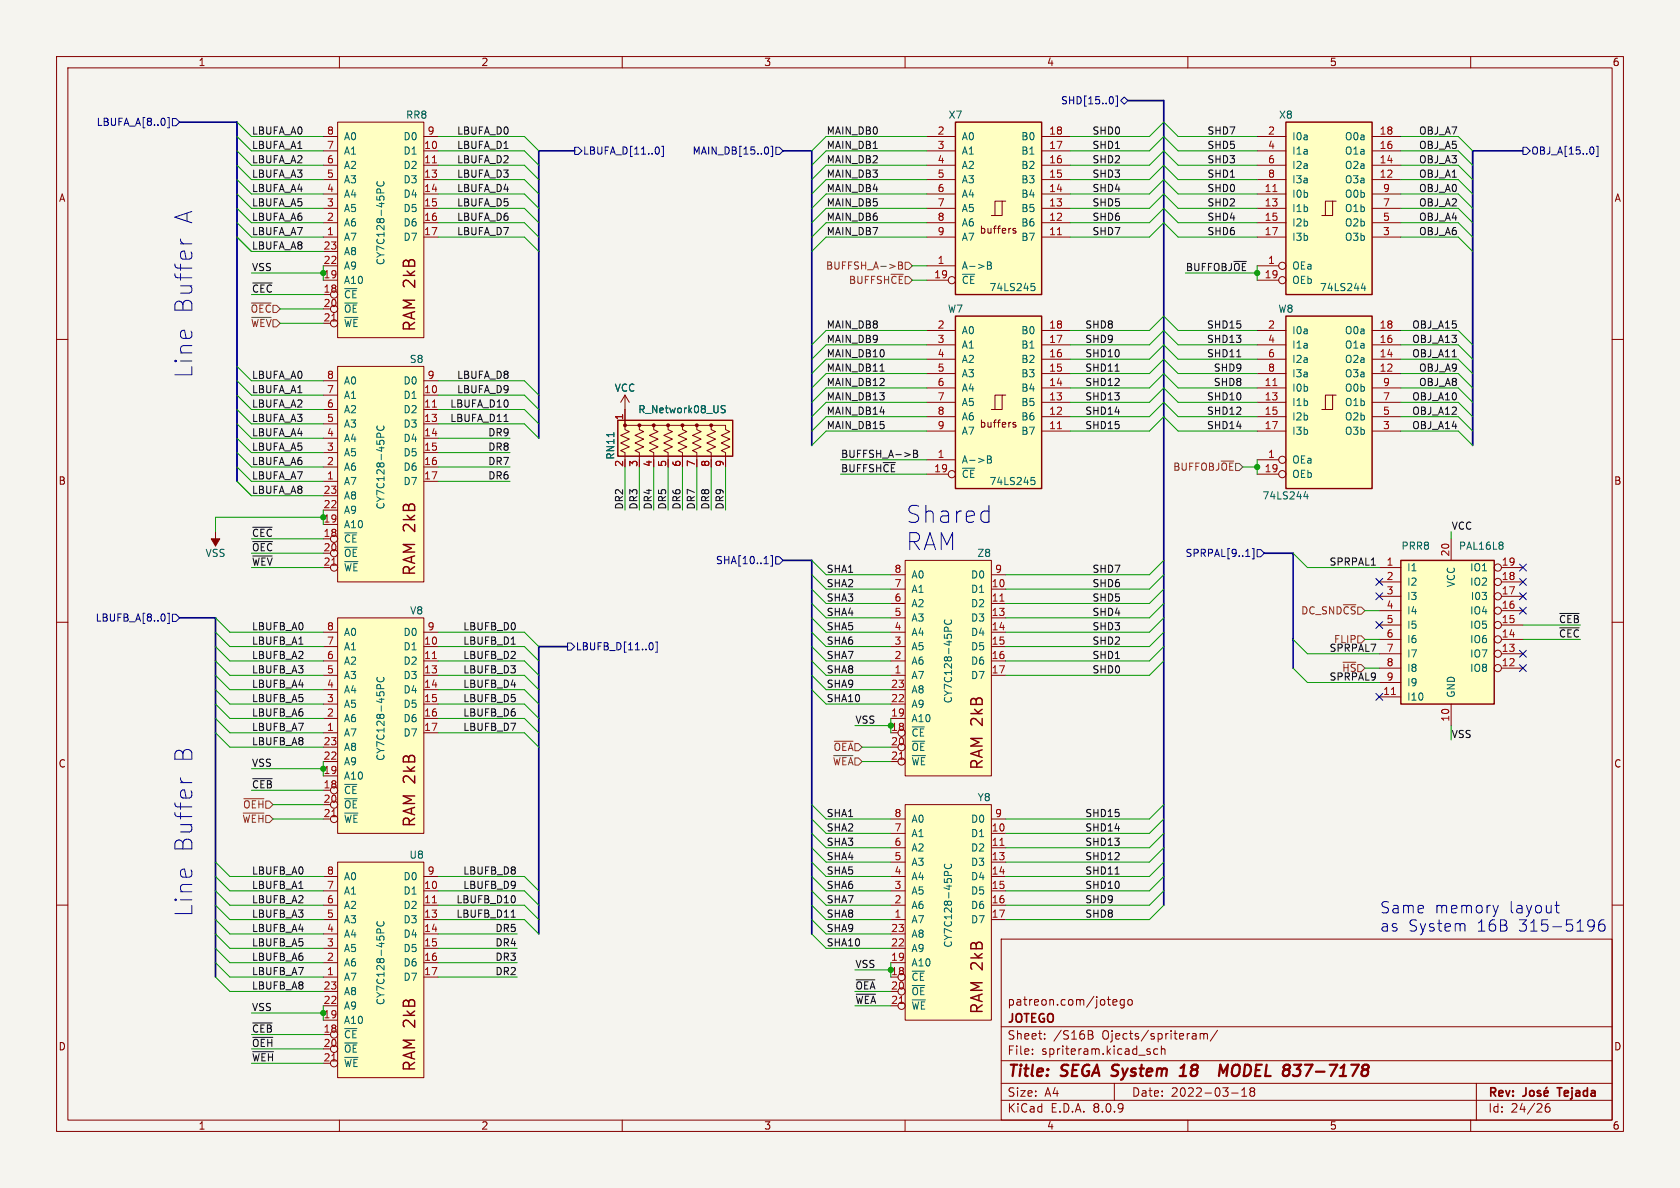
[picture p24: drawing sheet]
<svg xmlns="http://www.w3.org/2000/svg" width="297mm" height="210mm" viewBox="0 0 297 210" stroke-linecap="round" stroke-linejoin="round" font-family="sans-serif">
<defs><g id="words">
<g font-size="4.2" fill="#0000c2">
<text x="34.3" y="40.1" transform="rotate(-90 34.3 40.1)">A</text>
<text x="34.3" y="55.8" transform="rotate(-90 34.3 55.8)">Buffer</text>
<text x="34.3" y="67.1" transform="rotate(-90 34.3 67.1)">Line</text>
<text x="160" y="92.7">Shared</text>
<text x="160" y="97.5">RAM</text>
<text x="34.3" y="135.3" transform="rotate(-90 34.3 135.3)">B</text>
<text x="34.3" y="151" transform="rotate(-90 34.3 151)">Buffer</text>
<text x="34.3" y="162.3" transform="rotate(-90 34.3 162.3)">Line</text>
</g>
<g font-size="2.8" fill="#840000">
<text x="73.8" y="58.8" transform="rotate(-90 73.8 58.8)">RAM 2kB</text>
<text x="73.8" y="102" transform="rotate(-90 73.8 102)">RAM 2kB</text>
<text x="174.1" y="136.3" transform="rotate(-90 174.1 136.3)">RAM 2kB</text>
<text x="73.8" y="146.4" transform="rotate(-90 73.8 146.4)">RAM 2kB</text>
<text x="174.1" y="179.4" transform="rotate(-90 174.1 179.4)">RAM 2kB</text>
<text x="73.8" y="189.6" transform="rotate(-90 73.8 189.6)">RAM 2kB</text>
<text x="178" y="190.9">Title:</text>
<text x="187.7" y="190.9">SEGA System</text>
<text x="210.3" y="190.9">18</text>
<text x="218.8" y="190.9">MODEL</text>
<text x="230.9" y="190.9">837-7178</text>
</g>
<g font-size="2.8" fill="#0000c2">
<text x="243.8" y="161.6">Same</text>
<text x="253.5" y="161.6">memory</text>
<text x="266.7" y="161.6">layout</text>
<text x="243.8" y="164.9">as</text>
<text x="248.8" y="164.9">System</text>
<text x="261" y="164.9">16B</text>
<text x="268.4" y="164.9">315-5196</text>
</g>
<g font-size="2.1" fill="#840000">
<text x="178" y="178">patreon.com/jotego</text>
<text x="178" y="184">Sheet:</text>
<text x="178" y="181.2">JOTEGO</text>
<text x="186.2" y="184">/S16B</text>
<text x="194.9" y="184">Ojects/spriteram/</text>
<text x="178" y="186.7">File:</text>
<text x="184.1" y="186.7">spriteram.kicad_sch</text>
<text x="178" y="196.9">KiCad</text>
<text x="178" y="194.1">Size:</text>
<text x="184.7" y="194.1">A4</text>
<text x="185.7" y="196.9">E.D.A.</text>
<text x="193.3" y="196.9">8.0.9</text>
<text x="200" y="194.1">Date:</text>
<text x="207" y="194.1">2022-03-18</text>
<text x="263" y="194.3">Rev:</text>
<text x="263" y="196.9">Id:</text>
<text x="267.1" y="196.9">24/26</text>
<text x="276.1" y="194.3">Tejada</text>
</g>
<g font-size="1.8" fill="#840000">
<text x="35" y="11.9">1</text>
<text x="85" y="11.9">2</text>
<text x="135" y="11.9">3</text>
<text x="185" y="11.9">4</text>
<text x="235" y="11.9">5</text>
<text x="285" y="11.9">6</text>
<text x="10.3" y="35.9">A</text>
<text x="285.3" y="35.9">A</text>
<text x="173.1" y="41.5">buffers</text>
<text x="173.1" y="75.8">buffers</text>
<text x="10.3" y="85.9">B</text>
<text x="285.3" y="85.9">B</text>
<text x="10.3" y="135.9">C</text>
<text x="285.3" y="135.9">C</text>
<text x="10.3" y="185.9">D</text>
<text x="285.3" y="185.9">D</text>
<text x="35" y="199.9">1</text>
<text x="85" y="199.9">2</text>
<text x="135" y="199.9">3</text>
<text x="185" y="199.9">4</text>
<text x="235" y="199.9">5</text>
<text x="285" y="199.9">6</text>
</g>
<g font-size="1.8" fill="#000084">
<text x="17" y="22.5">LBUFA_A[8..0]</text>
<text x="187.5" y="18.6">SHD[15..0]</text>
<text x="103" y="27.5">LBUFA_D[11..0]</text>
<text x="122.3" y="27.5">MAIN_DB[15..0]</text>
<text x="270.6" y="27.5">OBJ_A[15..0]</text>
<text x="126.5" y="99.9">SHA[10..1]</text>
<text x="209.5" y="98.7">SPRPAL[9..1]</text>
<text x="16.8" y="110.1">LBUFB_A[8..0]</text>
<text x="101.7" y="115.2">LBUFB_D[11..0]</text>
</g>
<g font-size="1.8" fill="#0f0f0f">
<text x="44.4" y="23.9">LBUFA_A0</text>
<text x="80.7" y="23.9">LBUFA_D0</text>
<text x="146" y="23.9">MAIN_DB0</text>
<text x="193" y="23.9">SHD0</text>
<text x="213.4" y="23.9">SHD7</text>
<text x="250.8" y="23.9">OBJ_A7</text>
<text x="44.4" y="28.9">LBUFA_A2</text>
<text x="44.4" y="26.4">LBUFA_A1</text>
<text x="80.7" y="26.4">LBUFA_D1</text>
<text x="80.7" y="28.9">LBUFA_D2</text>
<text x="146" y="28.9">MAIN_DB2</text>
<text x="146" y="26.4">MAIN_DB1</text>
<text x="193" y="26.4">SHD1</text>
<text x="193" y="28.9">SHD2</text>
<text x="213.4" y="26.4">SHD5</text>
<text x="213.4" y="28.9">SHD3</text>
<text x="250.8" y="28.9">OBJ_A3</text>
<text x="250.8" y="26.4">OBJ_A5</text>
<text x="44.4" y="31.5">LBUFA_A3</text>
<text x="44.4" y="34">LBUFA_A4</text>
<text x="80.7" y="31.5">LBUFA_D3</text>
<text x="80.7" y="34">LBUFA_D4</text>
<text x="146" y="31.5">MAIN_DB3</text>
<text x="146" y="34">MAIN_DB4</text>
<text x="193" y="31.5">SHD3</text>
<text x="193" y="34">SHD4</text>
<text x="213.4" y="31.5">SHD1</text>
<text x="213.4" y="34">SHD0</text>
<text x="250.8" y="31.5">OBJ_A1</text>
<text x="250.8" y="34">OBJ_A0</text>
<text x="44.4" y="39.1">LBUFA_A6</text>
<text x="44.4" y="36.6">LBUFA_A5</text>
<text x="44.4" y="41.6">LBUFA_A7</text>
<text x="80.7" y="39.1">LBUFA_D6</text>
<text x="80.7" y="41.6">LBUFA_D7</text>
<text x="80.7" y="36.6">LBUFA_D5</text>
<text x="146" y="36.6">MAIN_DB5</text>
<text x="146" y="39.1">MAIN_DB6</text>
<text x="146" y="41.6">MAIN_DB7</text>
<text x="193" y="41.6">SHD7</text>
<text x="193" y="36.6">SHD5</text>
<text x="193" y="39.1">SHD6</text>
<text x="213.4" y="36.6">SHD2</text>
<text x="213.4" y="39.1">SHD4</text>
<text x="213.4" y="41.6">SHD6</text>
<text x="250.8" y="41.6">OBJ_A6</text>
<text x="250.8" y="39.1">OBJ_A4</text>
<text x="250.8" y="36.6">OBJ_A2</text>
<text x="44.4" y="48">VSS</text>
<text x="44.4" y="44.2">LBUFA_A8</text>
<text x="44.4" y="51.8">~{CEC}</text>
<text x="146" y="58.2">MAIN_DB8</text>
<text x="191.8" y="58.2">SHD8</text>
<text x="213.3" y="58.2">SHD15</text>
<text x="249.6" y="58.2">OBJ_A15</text>
<text x="146" y="60.7">MAIN_DB9</text>
<text x="146" y="63.2">MAIN_DB10</text>
<text x="146" y="65.8">MAIN_DB11</text>
<text x="191.8" y="60.7">SHD9</text>
<text x="191.8" y="63.2">SHD10</text>
<text x="191.8" y="65.8">SHD11</text>
<text x="213.3" y="60.7">SHD13</text>
<text x="213.3" y="63.2">SHD11</text>
<text x="214.5" y="65.8">SHD9</text>
<text x="249.6" y="60.7">OBJ_A13</text>
<text x="249.6" y="63.2">OBJ_A11</text>
<text x="250.8" y="65.8">OBJ_A9</text>
<text x="44.4" y="69.6">LBUFA_A1</text>
<text x="44.4" y="67">LBUFA_A0</text>
<text x="80.7" y="67">LBUFA_D8</text>
<text x="80.7" y="69.6">LBUFA_D9</text>
<text x="146" y="70.9">MAIN_DB13</text>
<text x="146" y="68.3">MAIN_DB12</text>
<text x="191.8" y="70.9">SHD13</text>
<text x="191.8" y="68.3">SHD12</text>
<text x="213.3" y="70.9">SHD10</text>
<text x="214.5" y="68.3">SHD8</text>
<text x="249.6" y="70.9">OBJ_A10</text>
<text x="250.8" y="68.3">OBJ_A8</text>
<text x="44.4" y="77.2">LBUFA_A4</text>
<text x="44.4" y="74.7">LBUFA_A3</text>
<text x="44.4" y="72.1">LBUFA_A2</text>
<text x="79.5" y="72.1">LBUFA_D10</text>
<text x="79.5" y="74.7">LBUFA_D11</text>
<text x="86.2" y="77.2">DR9</text>
<text x="146" y="75.9">MAIN_DB15</text>
<text x="146" y="73.4">MAIN_DB14</text>
<text x="191.8" y="75.9">SHD15</text>
<text x="191.8" y="73.4">SHD14</text>
<text x="213.3" y="75.9">SHD14</text>
<text x="213.3" y="73.4">SHD12</text>
<text x="249.6" y="75.9">OBJ_A14</text>
<text x="249.6" y="73.4">OBJ_A12</text>
<text x="44.4" y="82.3">LBUFA_A6</text>
<text x="44.4" y="79.7">LBUFA_A5</text>
<text x="86.2" y="82.3">DR7</text>
<text x="86.2" y="79.7">DR8</text>
<text x="148.6" y="81">BUFFSH_A-&gt;B</text>
<text x="148.6" y="83.6">BUFFSH~{CE}</text>
<text x="44.4" y="84.8">LBUFA_A7</text>
<text x="44.4" y="87.4">LBUFA_A8</text>
<text x="86.2" y="84.8">DR6</text>
<text x="44.4" y="95">~{CEC}</text>
<text x="110.2" y="90.2" transform="rotate(-90 110.2 90.2)">DR2</text>
<text x="112.8" y="90.2" transform="rotate(-90 112.8 90.2)">DR3</text>
<text x="115.3" y="90.2" transform="rotate(-90 115.3 90.2)">DR4</text>
<text x="117.8" y="90.2" transform="rotate(-90 117.8 90.2)">DR5</text>
<text x="120.4" y="90.2" transform="rotate(-90 120.4 90.2)">DR6</text>
<text x="122.9" y="90.2" transform="rotate(-90 122.9 90.2)">DR7</text>
<text x="125.5" y="90.2" transform="rotate(-90 125.5 90.2)">DR8</text>
<text x="128" y="90.2" transform="rotate(-90 128 90.2)">DR9</text>
<text x="256.5" y="93.7">VCC</text>
<text x="44.4" y="97.5">~{OEC}</text>
<text x="44.4" y="100.1">~{WEV}</text>
<text x="146" y="101.3">SHA1</text>
<text x="193" y="101.3">SHD7</text>
<text x="234.9" y="100.1">SPRPAL1</text>
<text x="146" y="103.9">SHA2</text>
<text x="146" y="106.4">SHA3</text>
<text x="193" y="106.4">SHD5</text>
<text x="193" y="103.9">SHD6</text>
<text x="44.4" y="111.5">LBUFB_A0</text>
<text x="81.8" y="111.5">LBUFB_D0</text>
<text x="146" y="109">SHA4</text>
<text x="146" y="111.5">SHA5</text>
<text x="193" y="111.5">SHD3</text>
<text x="193" y="109">SHD4</text>
<text x="235.7" y="113.9">FLIP</text>
<text x="275.5" y="110.2">~{CEB}</text>
<text x="275.5" y="112.8">~{CEC}</text>
<text x="44.4" y="116.6">LBUFB_A2</text>
<text x="44.4" y="119.1">LBUFB_A3</text>
<text x="44.4" y="114">LBUFB_A1</text>
<text x="81.8" y="114">LBUFB_D1</text>
<text x="81.8" y="119.1">LBUFB_D3</text>
<text x="81.8" y="116.6">LBUFB_D2</text>
<text x="146" y="116.6">SHA7</text>
<text x="146" y="119.1">SHA8</text>
<text x="146" y="114">SHA6</text>
<text x="193" y="114">SHD2</text>
<text x="193" y="119.1">SHD0</text>
<text x="193" y="116.6">SHD1</text>
<text x="234.9" y="115.3">SPRPAL7</text>
<text x="237.2" y="119">~{HS}</text>
<text x="44.4" y="124.2">LBUFB_A5</text>
<text x="44.4" y="121.7">LBUFB_A4</text>
<text x="81.8" y="121.7">LBUFB_D4</text>
<text x="81.8" y="124.2">LBUFB_D5</text>
<text x="146" y="124.2">SHA10</text>
<text x="146" y="121.7">SHA9</text>
<text x="234.9" y="120.4">SPRPAL9</text>
<text x="44.4" y="126.7">LBUFB_A6</text>
<text x="44.4" y="129.3">LBUFB_A7</text>
<text x="44.4" y="131.8">LBUFB_A8</text>
<text x="81.8" y="126.7">LBUFB_D6</text>
<text x="81.8" y="129.3">LBUFB_D7</text>
<text x="151.1" y="128">VSS</text>
<text x="256.5" y="130.5">VSS</text>
<text x="44.4" y="135.6">VSS</text>
<text x="44.4" y="139.4">~{CEB}</text>
<text x="146" y="149.6">SHA3</text>
<text x="146" y="147.1">SHA2</text>
<text x="146" y="144.5">SHA1</text>
<text x="191.8" y="147.1">SHD14</text>
<text x="191.8" y="149.6">SHD13</text>
<text x="191.8" y="144.5">SHD15</text>
<text x="44.4" y="154.7">LBUFB_A0</text>
<text x="81.8" y="154.7">LBUFB_D8</text>
<text x="146" y="152.1">SHA4</text>
<text x="146" y="154.7">SHA5</text>
<text x="191.8" y="154.7">SHD11</text>
<text x="191.8" y="152.1">SHD12</text>
<text x="44.4" y="159.8">LBUFB_A2</text>
<text x="44.4" y="157.2">LBUFB_A1</text>
<text x="80.6" y="159.8">LBUFB_D10</text>
<text x="81.8" y="157.2">LBUFB_D9</text>
<text x="146" y="159.8">SHA7</text>
<text x="146" y="157.2">SHA6</text>
<text x="191.8" y="157.2">SHD10</text>
<text x="191.8" y="159.8">SHD9</text>
<text x="44.4" y="164.8">LBUFB_A4</text>
<text x="44.4" y="167.4">LBUFB_A5</text>
<text x="44.4" y="162.3">LBUFB_A3</text>
<text x="80.6" y="162.3">LBUFB_D11</text>
<text x="87.5" y="167.4">DR4</text>
<text x="87.5" y="164.8">DR5</text>
<text x="146" y="167.4">SHA10</text>
<text x="146" y="164.8">SHA9</text>
<text x="146" y="162.3">SHA8</text>
<text x="191.8" y="162.3">SHD8</text>
<text x="44.4" y="169.9">LBUFB_A6</text>
<text x="44.4" y="172.5">LBUFB_A7</text>
<text x="87.5" y="169.9">DR3</text>
<text x="87.5" y="172.5">DR2</text>
<text x="151.1" y="171.2">VSS</text>
<text x="44.4" y="178.8">VSS</text>
<text x="44.4" y="175">LBUFB_A8</text>
<text x="151.1" y="175">~{OEA} 20</text>
<text x="151.1" y="177.5">~{WEA}21</text>
<text x="44.4" y="182.6">~{CEB}</text>
<text x="44.4" y="185.2">~{OEH}</text>
<text x="44.4" y="187.7">~{WEH}</text>
</g>
<g font-size="1.8" fill="#a90000">
<text x="57.7" y="23.9">8</text>
<text x="75.5" y="23.9">9</text>
<text x="165.7" y="23.9">2</text>
<text x="185.4" y="23.9">18</text>
<text x="224.1" y="23.9">2</text>
<text x="243.8" y="23.9">18</text>
<text x="57.7" y="29">6</text>
<text x="57.7" y="26.4">7</text>
<text x="74.9" y="26.4">10</text>
<text x="74.9" y="29">11</text>
<text x="165.7" y="26.4">3</text>
<text x="165.7" y="29">4</text>
<text x="185.4" y="29">16</text>
<text x="185.4" y="26.4">17</text>
<text x="224.1" y="26.4">4</text>
<text x="224.1" y="29">6</text>
<text x="243.8" y="29">14</text>
<text x="243.8" y="26.4">16</text>
<text x="57.7" y="34">4</text>
<text x="57.7" y="31.5">5</text>
<text x="74.9" y="31.5">13</text>
<text x="74.9" y="34">14</text>
<text x="165.7" y="31.5">5</text>
<text x="165.7" y="34">6</text>
<text x="185.4" y="34">14</text>
<text x="185.4" y="31.5">15</text>
<text x="223.5" y="34">11</text>
<text x="224.1" y="31.5">8</text>
<text x="243.8" y="31.5">12</text>
<text x="244.4" y="34">9</text>
<text x="57.7" y="41.7">1</text>
<text x="57.7" y="39.1">2</text>
<text x="57.7" y="36.6">3</text>
<text x="74.9" y="36.6">15</text>
<text x="74.9" y="39.1">16</text>
<text x="74.9" y="41.7">17</text>
<text x="165.7" y="36.6">7</text>
<text x="165.7" y="39.1">8</text>
<text x="165.7" y="41.7">9</text>
<text x="185.4" y="41.7">11</text>
<text x="185.4" y="39.1">12</text>
<text x="185.4" y="36.6">13</text>
<text x="223.5" y="36.6">13</text>
<text x="223.5" y="39.1">15</text>
<text x="223.5" y="41.7">17</text>
<text x="244.4" y="41.7">3</text>
<text x="244.4" y="39.1">5</text>
<text x="244.4" y="36.6">7</text>
<text x="57.1" y="46.7">22</text>
<text x="57.1" y="44.2">23</text>
<text x="165.7" y="46.7">1</text>
<text x="224.1" y="46.7">1</text>
<text x="57.1" y="51.8">18</text>
<text x="165.1" y="49.3">19</text>
<text x="223.5" y="49.3">19</text>
<text x="57.1" y="54.4">20</text>
<text x="57.1" y="56.9">21</text>
<text x="165.7" y="58.2">2</text>
<text x="185.4" y="58.2">18</text>
<text x="224.1" y="58.2">2</text>
<text x="243.8" y="58.2">18</text>
<text x="165.7" y="60.7">3</text>
<text x="165.7" y="63.2">4</text>
<text x="165.7" y="65.8">5</text>
<text x="185.4" y="65.8">15</text>
<text x="185.4" y="63.2">16</text>
<text x="185.4" y="60.7">17</text>
<text x="224.1" y="60.7">4</text>
<text x="224.1" y="63.2">6</text>
<text x="224.1" y="65.8">8</text>
<text x="243.8" y="65.8">12</text>
<text x="243.8" y="63.2">14</text>
<text x="243.8" y="60.7">16</text>
<text x="57.7" y="69.6">7</text>
<text x="57.7" y="67.1">8</text>
<text x="74.9" y="69.6">10</text>
<text x="75.5" y="67.1">9</text>
<text x="165.7" y="68.3">6</text>
<text x="165.7" y="70.9">7</text>
<text x="185.4" y="70.9">13</text>
<text x="185.4" y="68.3">14</text>
<text x="223.5" y="68.3">11</text>
<text x="223.5" y="70.9">13</text>
<text x="244.4" y="70.9">7</text>
<text x="244.4" y="68.3">9</text>
<text x="57.7" y="77.2">4</text>
<text x="57.7" y="74.7">5</text>
<text x="57.7" y="72.1">6</text>
<text x="74.9" y="72.1">11</text>
<text x="74.9" y="74.7">13</text>
<text x="74.9" y="77.2">14</text>
<text x="110.2" y="74.4" transform="rotate(-90 110.2 74.4)">1</text>
<text x="165.7" y="73.4">8</text>
<text x="165.7" y="75.9">9</text>
<text x="185.4" y="75.9">11</text>
<text x="185.4" y="73.4">12</text>
<text x="223.5" y="73.4">15</text>
<text x="223.5" y="75.9">17</text>
<text x="244.4" y="75.9">3</text>
<text x="244.4" y="73.4">5</text>
<text x="57.7" y="82.3">2</text>
<text x="57.7" y="79.8">3</text>
<text x="74.9" y="79.8">15</text>
<text x="74.9" y="82.3">16</text>
<text x="110.2" y="82.6" transform="rotate(-90 110.2 82.6)">2</text>
<text x="112.8" y="82.6" transform="rotate(-90 112.8 82.6)">3</text>
<text x="115.3" y="82.6" transform="rotate(-90 115.3 82.6)">4</text>
<text x="117.9" y="82.6" transform="rotate(-90 117.9 82.6)">5</text>
<text x="120.4" y="82.6" transform="rotate(-90 120.4 82.6)">6</text>
<text x="122.9" y="82.6" transform="rotate(-90 122.9 82.6)">7</text>
<text x="125.5" y="82.6" transform="rotate(-90 125.5 82.6)">8</text>
<text x="128" y="82.6" transform="rotate(-90 128 82.6)">9</text>
<text x="165.1" y="83.6">19</text>
<text x="165.7" y="81">1</text>
<text x="223.5" y="83.6">19</text>
<text x="224.1" y="81">1</text>
<text x="57.1" y="89.9">22</text>
<text x="57.1" y="87.4">23</text>
<text x="57.7" y="84.8">1</text>
<text x="74.9" y="84.8">17</text>
<text x="57.1" y="95">18</text>
<text x="57.1" y="97.5">20</text>
<text x="57.1" y="100.1">21</text>
<text x="158" y="101.3">8</text>
<text x="175.8" y="101.3">9</text>
<text x="245" y="100.1">1</text>
<text x="256.3" y="98.5" transform="rotate(-90 256.3 98.5)">20</text>
<text x="265.4" y="100.1">19</text>
<text x="158" y="106.4">6</text>
<text x="158" y="103.9">7</text>
<text x="175.2" y="103.9">10</text>
<text x="175.2" y="106.4">11</text>
<text x="245" y="102.6">2</text>
<text x="245" y="105.2">3</text>
<text x="245" y="107.7">4</text>
<text x="265.4" y="107.7">16</text>
<text x="265.4" y="105.2">17</text>
<text x="265.4" y="102.6">18</text>
<text x="57.7" y="111.5">8</text>
<text x="75.5" y="111.5">9</text>
<text x="158" y="111.5">4</text>
<text x="158" y="109">5</text>
<text x="175.2" y="109">13</text>
<text x="175.2" y="111.5">14</text>
<text x="245" y="110.2">5</text>
<text x="245" y="112.8">6</text>
<text x="265.4" y="112.8">14</text>
<text x="265.4" y="110.2">15</text>
<text x="57.7" y="119.1">5</text>
<text x="57.7" y="116.6">6</text>
<text x="57.7" y="114">7</text>
<text x="74.9" y="114">10</text>
<text x="74.9" y="116.6">11</text>
<text x="74.9" y="119.1">13</text>
<text x="158" y="119.1">1</text>
<text x="158" y="116.6">2</text>
<text x="158" y="114">3</text>
<text x="175.2" y="114">15</text>
<text x="175.2" y="116.6">16</text>
<text x="175.2" y="119.1">17</text>
<text x="245" y="115.3">7</text>
<text x="245" y="117.9">8</text>
<text x="265.4" y="117.9">12</text>
<text x="265.4" y="115.3">13</text>
<text x="57.7" y="124.2">3</text>
<text x="57.7" y="121.7">4</text>
<text x="74.9" y="121.7">14</text>
<text x="74.9" y="124.2">15</text>
<text x="157.4" y="124.2">22</text>
<text x="157.4" y="121.7">23</text>
<text x="244.4" y="122.9">11</text>
<text x="245" y="120.4">9</text>
<text x="57.1" y="131.8">23</text>
<text x="57.7" y="129.3">1</text>
<text x="57.7" y="126.7">2</text>
<text x="74.9" y="126.7">16</text>
<text x="74.9" y="129.3">17</text>
<text x="157.4" y="126.7">19</text>
<text x="157.4" y="131.8">20</text>
<text x="256.3" y="127.7" transform="rotate(-90 256.3 127.7)">10</text>
<text x="57.1" y="134.4">22</text>
<text x="157.4" y="134.4">21</text>
<text x="57.1" y="139.4">18</text>
<text x="57.1" y="142">20</text>
<text x="57.1" y="144.5">21</text>
<text x="158" y="149.6">6</text>
<text x="158" y="147.1">7</text>
<text x="158" y="144.5">8</text>
<text x="175.2" y="147.1">10</text>
<text x="175.2" y="149.6">11</text>
<text x="175.8" y="144.5">9</text>
<text x="57.7" y="154.7">8</text>
<text x="75.5" y="154.7">9</text>
<text x="158" y="154.7">4</text>
<text x="158" y="152.1">5</text>
<text x="175.2" y="152.1">13</text>
<text x="175.2" y="154.7">14</text>
<text x="57.7" y="159.8">6</text>
<text x="57.7" y="157.2">7</text>
<text x="74.9" y="157.2">10</text>
<text x="74.9" y="159.8">11</text>
<text x="158" y="159.8">2</text>
<text x="158" y="157.2">3</text>
<text x="175.2" y="157.2">15</text>
<text x="175.2" y="159.8">16</text>
<text x="57.7" y="167.4">3</text>
<text x="57.7" y="164.8">4</text>
<text x="57.7" y="162.3">5</text>
<text x="74.9" y="162.3">13</text>
<text x="74.9" y="164.8">14</text>
<text x="74.9" y="167.4">15</text>
<text x="157.4" y="167.4">22</text>
<text x="157.4" y="164.8">23</text>
<text x="158" y="162.3">1</text>
<text x="175.2" y="162.3">17</text>
<text x="57.7" y="172.5">1</text>
<text x="57.7" y="169.9">2</text>
<text x="74.9" y="169.9">16</text>
<text x="74.9" y="172.5">17</text>
<text x="157.4" y="169.9">19</text>
<text x="57.1" y="177.5">22</text>
<text x="57.1" y="175">23</text>
<text x="57.1" y="182.6">18</text>
<text x="57.1" y="185.2">20</text>
<text x="57.1" y="187.7">21</text>
</g>
<g font-size="1.8" fill="#006464">
<text x="71.7" y="21.2">RR8</text>
<text x="167.6" y="21.2">X7</text>
<text x="226" y="21.2">X8</text>
<text x="60.7" y="27.5">A1</text>
<text x="60.7" y="25">A0</text>
<text x="71.2" y="27.5">D1</text>
<text x="71.2" y="25">D0</text>
<text x="169.9" y="25">A0</text>
<text x="169.9" y="27.5">A1</text>
<text x="180.5" y="27.5">B1</text>
<text x="180.5" y="25">B0</text>
<text x="228.3" y="25">I0a</text>
<text x="228.3" y="27.5">I1a</text>
<text x="237.7" y="27.5">O1a</text>
<text x="237.7" y="25">O0a</text>
<text x="60.7" y="35.2">A4</text>
<text x="60.7" y="32.6">A3</text>
<text x="60.7" y="30.1">A2</text>
<text x="71.2" y="30.1">D2</text>
<text x="71.2" y="32.6">D3</text>
<text x="71.2" y="35.2">D4</text>
<text x="169.9" y="30.1">A2</text>
<text x="169.9" y="32.6">A3</text>
<text x="169.9" y="35.2">A4</text>
<text x="180.5" y="35.2">B4</text>
<text x="180.5" y="32.6">B3</text>
<text x="180.5" y="30.1">B2</text>
<text x="228.3" y="35.2">I0b</text>
<text x="228.3" y="30.1">I2a</text>
<text x="228.3" y="32.6">I3a</text>
<text x="237.7" y="32.6">O3a</text>
<text x="237.7" y="30.1">O2a</text>
<text x="237.7" y="35.2">O0b</text>
<text x="60.7" y="40.2">A6</text>
<text x="60.7" y="37.7">A5</text>
<text x="71.2" y="37.7">D5</text>
<text x="71.2" y="40.2">D6</text>
<text x="169.9" y="37.7">A5</text>
<text x="169.9" y="40.2">A6</text>
<text x="180.5" y="40.2">B6</text>
<text x="180.5" y="37.7">B5</text>
<text x="228.3" y="37.7">I1b</text>
<text x="228.3" y="40.2">I2b</text>
<text x="237.7" y="40.2">O2b</text>
<text x="237.7" y="37.7">O1b</text>
<text x="60.7" y="42.8">A7</text>
<text x="60.7" y="47.9">A9</text>
<text x="60.7" y="45.3">A8</text>
<text x="68.2" y="47" transform="rotate(-90 68.2 47)">CY7C128-45PC</text>
<text x="71.2" y="42.8">D7</text>
<text x="169.9" y="47.9">A-&gt;B</text>
<text x="169.9" y="42.8">A7</text>
<text x="180.5" y="42.8">B7</text>
<text x="228.3" y="47.9">OEa</text>
<text x="228.3" y="42.8">I3b</text>
<text x="237.7" y="42.8">O3b</text>
<text x="60.7" y="52.9">~{CE}</text>
<text x="60.7" y="50.4">A10</text>
<text x="169.9" y="50.4">~{CE}</text>
<text x="174.8" y="51.7">74LS245</text>
<text x="228.3" y="50.4">OEb</text>
<text x="233.2" y="51.7">74LS244</text>
<text x="60.7" y="55.5">~{OE}</text>
<text x="60.7" y="58">~{WE}</text>
<text x="167.5" y="55.5">W7</text>
<text x="169.9" y="59.3">A0</text>
<text x="180.5" y="59.3">B0</text>
<text x="225.9" y="55.5">W8</text>
<text x="228.3" y="59.3">I0a</text>
<text x="237.7" y="59.3">O0a</text>
<text x="72.3" y="64.4">S8</text>
<text x="169.9" y="61.8">A1</text>
<text x="169.9" y="64.4">A2</text>
<text x="180.5" y="64.4">B2</text>
<text x="180.5" y="61.8">B1</text>
<text x="228.3" y="61.8">I1a</text>
<text x="228.3" y="64.4">I2a</text>
<text x="237.7" y="64.4">O2a</text>
<text x="237.7" y="61.8">O1a</text>
<text x="60.7" y="70.7">A1</text>
<text x="60.7" y="68.2">A0</text>
<text x="71.2" y="70.7">D1</text>
<text x="71.2" y="68.2">D0</text>
<text x="108.6" y="69.4">VCC</text>
<text x="169.9" y="66.9">A3</text>
<text x="169.9" y="69.4">A4</text>
<text x="169.9" y="72">A5</text>
<text x="180.5" y="72">B5</text>
<text x="180.5" y="69.4">B4</text>
<text x="180.5" y="66.9">B3</text>
<text x="228.3" y="69.4">I0b</text>
<text x="228.3" y="72">I1b</text>
<text x="228.3" y="66.9">I3a</text>
<text x="237.7" y="66.9">O3a</text>
<text x="237.7" y="72">O1b</text>
<text x="237.7" y="69.4">O0b</text>
<text x="60.7" y="75.8">A3</text>
<text x="60.7" y="73.3">A2</text>
<text x="71.2" y="73.3">D2</text>
<text x="71.2" y="75.8">D3</text>
<text x="112.7" y="73.3">R_Network08_US</text>
<text x="169.9" y="74.5">A6</text>
<text x="169.9" y="77.1">A7</text>
<text x="180.5" y="77.1">B7</text>
<text x="180.5" y="74.5">B6</text>
<text x="228.3" y="74.5">I2b</text>
<text x="228.3" y="77.1">I3b</text>
<text x="237.7" y="77.1">O3b</text>
<text x="237.7" y="74.5">O2b</text>
<text x="60.7" y="83.4">A6</text>
<text x="60.7" y="80.9">A5</text>
<text x="60.7" y="78.3">A4</text>
<text x="71.2" y="78.3">D4</text>
<text x="71.2" y="80.9">D5</text>
<text x="71.2" y="83.4">D6</text>
<text x="108.8" y="81.4" transform="rotate(-90 108.8 81.4)">RN11</text>
<text x="169.9" y="82.1">A-&gt;B</text>
<text x="228.3" y="82.1">OEa</text>
<text x="60.7" y="86">A7</text>
<text x="60.7" y="88.5">A8</text>
<text x="71.2" y="86">D7</text>
<text x="169.9" y="84.7">~{CE}</text>
<text x="174.8" y="86">74LS245</text>
<text x="223.1" y="88.5">74LS244</text>
<text x="228.3" y="84.7">OEb</text>
<text x="60.7" y="93.6">A10</text>
<text x="60.7" y="91">A9</text>
<text x="68.2" y="90.2" transform="rotate(-90 68.2 90.2)">CY7C128-45PC</text>
<text x="36.2" y="98.7">VSS</text>
<text x="60.7" y="96.1">~{CE}</text>
<text x="60.7" y="98.7">~{OE}</text>
<text x="60.7" y="101.2">~{WE}</text>
<text x="172.7" y="98.7">Z8</text>
<text x="247.7" y="97.4">PRR8</text>
<text x="248.7" y="101.2">I1</text>
<text x="257.8" y="97.4">PAL16L8</text>
<text x="259.8" y="101.2">IO1</text>
<text x="161" y="107.5">A2</text>
<text x="161" y="105">A1</text>
<text x="161" y="102.5">A0</text>
<text x="171.6" y="105">D1</text>
<text x="171.6" y="107.5">D2</text>
<text x="171.6" y="102.5">D0</text>
<text x="248.7" y="103.7">I2</text>
<text x="248.7" y="106.3">I3</text>
<text x="257.4" y="103.9" transform="rotate(-90 257.4 103.9)">VCC</text>
<text x="259.8" y="103.7">IO2</text>
<text x="259.9" y="106.3">I03</text>
<text x="60.7" y="112.6">A0</text>
<text x="71.2" y="112.6">D0</text>
<text x="72.4" y="108.8">V8</text>
<text x="161" y="112.6">A4</text>
<text x="161" y="110.1">A3</text>
<text x="171.6" y="110.1">D3</text>
<text x="171.6" y="112.6">D4</text>
<text x="248.7" y="108.8">I4</text>
<text x="248.7" y="111.4">I5</text>
<text x="248.7" y="113.9">I6</text>
<text x="259.8" y="113.9">IO6</text>
<text x="259.8" y="111.4">IO5</text>
<text x="259.8" y="108.8">IO4</text>
<text x="60.7" y="117.7">A2</text>
<text x="60.7" y="115.2">A1</text>
<text x="71.2" y="115.2">D1</text>
<text x="71.2" y="117.7">D2</text>
<text x="161" y="117.7">A6</text>
<text x="161" y="115.2">A5</text>
<text x="171.6" y="115.2">D5</text>
<text x="171.6" y="117.7">D6</text>
<text x="248.7" y="116.4">I7</text>
<text x="248.7" y="119">I8</text>
<text x="259.8" y="119">IO8</text>
<text x="259.8" y="116.4">IO7</text>
<text x="60.7" y="125.3">A5</text>
<text x="60.7" y="122.8">A4</text>
<text x="60.7" y="120.2">A3</text>
<text x="71.2" y="120.2">D3</text>
<text x="71.2" y="122.8">D4</text>
<text x="71.2" y="125.3">D5</text>
<text x="161" y="120.2">A7</text>
<text x="161" y="125.3">A9</text>
<text x="161" y="122.8">A8</text>
<text x="168.5" y="124.4" transform="rotate(-90 168.5 124.4)">CY7C128-45PC</text>
<text x="171.6" y="120.2">D7</text>
<text x="248.7" y="124.1">I10</text>
<text x="248.7" y="121.5">I9</text>
<text x="257.4" y="123.4" transform="rotate(-90 257.4 123.4)">GND</text>
<text x="60.7" y="130.4">A7</text>
<text x="60.7" y="127.9">A6</text>
<text x="71.2" y="127.9">D6</text>
<text x="71.2" y="130.4">D7</text>
<text x="161" y="130.4">~{CE}</text>
<text x="161" y="127.9">A10</text>
<text x="60.7" y="135.5">A9</text>
<text x="60.7" y="132.9">A8</text>
<text x="68.2" y="134.6" transform="rotate(-90 68.2 134.6)">CY7C128-45PC</text>
<text x="161" y="132.9">~{OE}</text>
<text x="161" y="135.5">~{WE}</text>
<text x="60.7" y="140.6">~{CE}</text>
<text x="60.7" y="138">A10</text>
<text x="60.7" y="143.1">~{OE}</text>
<text x="172.7" y="141.8">Y8</text>
<text x="60.7" y="145.6">~{WE}</text>
<text x="161" y="148.2">A1</text>
<text x="161" y="145.6">A0</text>
<text x="171.6" y="148.2">D1</text>
<text x="171.6" y="145.6">D0</text>
<text x="60.7" y="155.8">A0</text>
<text x="71.2" y="155.8">D0</text>
<text x="72.3" y="152">U8</text>
<text x="161" y="155.8">A4</text>
<text x="161" y="153.3">A3</text>
<text x="161" y="150.7">A2</text>
<text x="171.6" y="150.7">D2</text>
<text x="171.6" y="153.3">D3</text>
<text x="171.6" y="155.8">D4</text>
<text x="60.7" y="160.9">A2</text>
<text x="60.7" y="158.3">A1</text>
<text x="71.2" y="158.3">D1</text>
<text x="71.2" y="160.9">D2</text>
<text x="161" y="160.9">A6</text>
<text x="161" y="158.3">A5</text>
<text x="171.6" y="158.3">D5</text>
<text x="171.6" y="160.9">D6</text>
<text x="60.7" y="166">A4</text>
<text x="60.7" y="163.4">A3</text>
<text x="71.2" y="163.4">D3</text>
<text x="71.2" y="166">D4</text>
<text x="161" y="163.4">A7</text>
<text x="161" y="166">A8</text>
<text x="168.5" y="167.6" transform="rotate(-90 168.5 167.6)">CY7C128-45PC</text>
<text x="171.6" y="163.4">D7</text>
<text x="60.7" y="173.6">A7</text>
<text x="60.7" y="171">A6</text>
<text x="60.7" y="168.5">A5</text>
<text x="71.2" y="168.5">D5</text>
<text x="71.2" y="171">D6</text>
<text x="71.2" y="173.6">D7</text>
<text x="161" y="173.6">~{CE}</text>
<text x="161" y="171">A10</text>
<text x="161" y="168.5">A9</text>
<text x="60.7" y="178.7">A9</text>
<text x="60.7" y="176.1">A8</text>
<text x="68.2" y="177.8" transform="rotate(-90 68.2 177.8)">CY7C128-45PC</text>
<text x="161" y="176.1">~{OE}</text>
<text x="161" y="178.7">~{WE}</text>
<text x="60.7" y="183.7">~{CE}</text>
<text x="60.7" y="181.2">A10</text>
<text x="60.7" y="186.3">~{OE}</text>
<text x="60.7" y="188.8">~{WE}</text>
</g>
<g font-size="1.8" fill="#725600">
<text x="145.9" y="47.9">BUFFSH_A-&gt;B</text>
<text x="150" y="50.4">BUFFSH~{CE}</text>
<text x="44.2" y="55.5">~{OEC}</text>
<text x="44.3" y="58">~{WEV}</text>
<text x="207.3" y="83.4">BUFFOBJ~{OE}</text>
<text x="229.9" y="108.8">DC_SND~{CS}</text>
<text x="147.1" y="135.5">~{WEA}</text>
<text x="147.3" y="132.9">~{OEA}</text>
<text x="42.9" y="143.1">~{OEH}</text>
<text x="42.8" y="145.6">~{WEH}</text>
</g>
<g font-size="1.8" fill="#009600">
<text x="209.5" y="48">BUFFOBJ~{OE}</text>
<text x="57.1" y="49.3">19</text>
<text x="57.1" y="92.5">19</text>
<text x="157.4" y="129.3">18</text>
<text x="57.1" y="136.9">19</text>
<text x="157.4" y="172.5">18</text>
<text x="57.1" y="180.1">19</text>
</g>
</g></defs>
<path d="M0 0h297v210h-297z" fill="#f5f4ef" stroke="#f5f4ef" stroke-width=".18"/>
<g fill="none" stroke="#840000" stroke-width=".18">
<path d="M10 10h277v190h-277zM12 12h273v186h-273zM60 10v2M110 10v2M160 10v2M210 10v2M260 10v2M10 60h2M285 60h2M10 110h2M285 110h2M10 160h2"/>
<path d="M177 166h108v32h-108zM196.7 177.2l.8-.1-.1-.3-.4-.1-.3 .2 .1 .7h.6M198.7 176.7v1.2l-.2 .3-.4-.1M198.7 176.8l-.4-.1-.3 .3v.4l.2 .2h.5M199.5 176.8l.4-.1 .3 .3v.4l-.3 .3-.4-.1-.1-.2v-.4zM285 160h2M60 198v2M110 198v2M160 198v2M177 194.5h108M177 191.5h108M177 187.5h108"/>
<path d="M177 181.5h108M182.5 186.3v.1M182.5 185.5v.1M184.7 183.6v.1M184.7 182.8v.1M192.4 182.2h.5l.2 .1 .1 .3-.3 .3M192.4 182.9h.5M192.9 182.9a.4 .4 0 0 1 .4 .4 .4 .4 0 0 1-.3 .4h-.6M197 191.5v3M203.2 185.9l.2 .2-.2 .3M203.2 185.4l.1 .1M204.7 185.5l-.5-.1-.2 .3v.4l.1 .2h.6"/>
<path d="M205.3 185.5l.2-.1 .4 .1 .1 .9M205.3 184.9v1.5M210 198v2M211.4 182.8l.1 .9M211.5 183.6l-.2 .1M211.5 183.1h-.2M212.2 182.7v1M212.2 182.8l.4-.1 .2 .2M212.8 182.9l.2-.2 .4 .1 .1 .9M212.8 182.9v.8M215.2 182.1l-1.2 2M217.7 193.2h1.2"/>
<path d="M219.5 193.8h.9M219.5 192.7l.5-.4v1.5M221.2 192.9l-.2 .3v.5l.2 .1 .5-.1 .1-.2-.1-.4-.2-.2M221.2 192.9l-.2-.2 .2-.4 .5 .1 .1 .2-.3 .3M221.2 192.9h.3M260 198v2M261 191.5v6.5M273.9 195.1a.59 .59 0 0 0-.7 .6v.6l.1 .2 .4 .1 .3-.1v-.5l-.1-.3h-.4l-.3 .3"/>
</g>
<path d="M269.8 192.3v1.1a.48 .48 0 0 1-.6 .4M270.6 192.9l.3-.1 .3 .3v.4l-.3 .3-.3-.1-.2-.2v-.4zM272.3 192.9l-.3-.1-.2 .2v.2l.5 .2v.3h-.5M273 193.3l.7-.2-.1-.2-.4-.1-.2 .2 .1 .7h.5M273.5 192.2l-.2 .2M275.3 192.3h.8" fill="none" stroke="#840000" stroke-width=".3"/>
<path d="M208.5 190.2h1.2M208.7 188.8l.7-.6-.3 2M215.5 190.2l.2-2 .5 1.4 .9-1.4-.3 2M218 188.5a1.5 1.5 0 0 0 0 1.6l.2 .1M228.8 188.2h1.2l-.7 .8M229.7 189.1l.2 .3-.2 .6" fill="none" stroke="#840000" stroke-width=".4"/>
<path d="M247.6 99.1h16.6v25.4h-16.6z" fill="#ffffc2"/>
<path d="M247.6 99.1h16.6v25.4h-16.6z" fill="none" stroke="#840000" stroke-width=".25"/>
<g fill="none" stroke="#840000" stroke-width=".18">
<path d="M256.5 95.3v3.8M243.8 100.3h3.8M243.8 118.1h3.8M243.8 115.6h3.8M243.8 113h3.8M243.8 110.5h3.8M243.8 108h3.8M243.8 105.4h3.8M243.8 102.9h3.8M265.4 100.3h3.8M265.4 118.1h3.8M265.4 115.6h3.8"/>
<path d="M265.4 113h3.8M265.4 110.5h3.8M265.4 108h3.8M265.4 105.4h3.8M265.4 102.9h3.8M243.8 123.2h3.8M243.8 120.7h3.8M256.5 124.5v3.8"/>
<circle cx="264.8" cy="107.9" r=".63"/>
<circle cx="264.8" cy="105.4" r=".63"/>
<circle cx="264.8" cy="115.6" r=".63"/>
<circle cx="264.8" cy="102.9" r=".63"/>
<circle cx="264.8" cy="118.1" r=".63"/>
<circle cx="264.8" cy="113" r=".63"/>
<circle cx="264.8" cy="110.5" r=".63"/>
<circle cx="264.8" cy="100.3" r=".63"/>
</g>
<path d="M246 122.8h.7" fill="none" stroke="#a90000" stroke-width=".18"/>
<path d="M265.6 95.9l.1 .2-.1 .2M265.6 96.4l.1 .2-.1 .4" fill="none" stroke="#006464" stroke-width=".18"/>
<path d="M168.9 55.9h15.2v30.5h-15.2z" fill="#ffffc2"/>
<g fill="none" stroke="#840000" stroke-width=".18">
<path d="M163.8 58.4h5.1M184.1 58.4h5.1M163.8 76.2h5.1M163.8 73.7h5.1M163.8 71.1h5.1M163.8 68.6h5.1M163.8 66h5.1M163.8 63.5h5.1M163.8 61h5.1M177.2 69.9h-1.3v2.5M177.8 69.9h-.6v2.5h-1.9M179.6 74.7h-.3l-.2 .1v.2l.5 .1v.3h-.5"/>
<path d="M184.1 76.2h5.1M184.1 73.7h5.1M184.1 71.1h5.1M184.1 68.6h5.1M184.1 66h5.1M184.1 63.5h5.1M184.1 61h5.1M163.8 81.3h5.1M163.8 83.8h3.8"/>
<circle cx="168.3" cy="83.8" r=".63"/>
</g>
<path d="M168.9 55.9h15.2v30.5h-15.2z" fill="none" stroke="#840000" stroke-width=".25"/>
<path d="M174.6 80.6h.4l.2 .2-.2 .4 .2 .1 .1 .3-.3 .3h-.4zM174.6 81.2h.4M182.3 84.4h.6M182.4 84.9h.3l.3 .2-.2 .5-.4 .1" fill="none" stroke="#006464" stroke-width=".18"/>
<path d="M186.9 75.8h.8" fill="none" stroke="#a90000" stroke-width=".18"/>
<path d="M160 142.2h15.3v38.1h-15.3z" fill="#ffffc2"/>
<g fill="none" stroke="#840000" stroke-width=".18">
<path d="M157.5 147.3h2.5M157.5 149.9h2.5M157.5 152.4h2.5M157.5 154.9h2.5M157.5 157.5h2.5M157.5 144.8h2.5M160 142.2h15.3v38.1h-15.3zM175.3 147.3h2.5M175.3 149.9h2.5M175.3 152.4h2.5M175.3 154.9h2.5M175.3 157.5h2.5"/>
<path d="M175.3 144.8h2.5M157.5 162.6h2.5M157.5 160h2.5M157.5 170.2h2.5M157.5 167.6h2.5M157.5 165.1h2.5M175.3 162.6h2.5M175.3 160h2.5"/>
<circle cx="159.4" cy="175.3" r=".63"/>
<circle cx="159.4" cy="172.7" r=".63"/>
<circle cx="159.4" cy="177.8" r=".63"/>
</g>
<path d="M176.8 149.4h.7M159 177.4h.7" fill="none" stroke="#a90000" stroke-width=".18"/>
<path d="M166.9 154.8v-.5l.3-.3 .4 .2v.6M167.1 152.8a.6 .6 0 0 0 .4 .8 .6 .6 0 0 0 .7-.6l-.1-.2" fill="none" stroke="#006464" stroke-width=".18"/>
<path d="M109.2 74.3h20.3v6.3h-20.3z" fill="#ffffc2"/>
<path d="M109.2 74.3h20.3v6.3h-20.3z" fill="none" stroke="#840000" stroke-width=".25"/>
<g fill="#840000" stroke="#840000" stroke-width=".18">
<circle cx="110.5" cy="75.2" r=".25"/>
<circle cx="113" cy="75.2" r=".25"/>
<circle cx="115.6" cy="75.2" r=".25"/>
<circle cx="118.1" cy="75.2" r=".25"/>
<circle cx="120.6" cy="75.2" r=".25"/>
<circle cx="123.2" cy="75.2" r=".25"/>
<circle cx="125.7" cy="75.2" r=".25"/>
</g>
<path d="M110.5 72.4v2.5M113 75.2v.7l.8 .4-1.5 .7 1.5 .6-1.5 .7 1.5 .7-1.5 .7 .7 .3v1.3M115.6 75.2v.7l.7 .4-1.5 .7 1.5 .6-1.5 .7 1.5 .7-1.5 .7 .8 .3v1.3M118.1 75.2v.7l.8 .4-1.6 .7 1.6 .6-1.6 .7 1.6 .7-1.6 .7 .8 .3v1.3M120.6 75.2v.7l.8 .4-1.5 .7 1.5 .6-1.5 .7 1.5 .7-1.5 .7 .7 .3v1.3M123.2 75.2v.7l.8 .4-1.6 .7 1.6 .6-1.6 .7 1.6 .7-1.6 .7 .8 .3v1.3M125.7 75.2v.7l.8 .4-1.5 .7 1.5 .6-1.5 .7 1.5 .7-1.5 .7 .7 .3v1.3M110.5 81.3v-1.3l-.8-.3 1.6-.7-1.6-.7 1.6-.7-1.6-.6 1.6-.7-.8-.4v-.7h17.8v.7l.7 .4-1.5 .7 1.5 .6-1.5 .7 1.5 .7-1.5 .7 .8 .3v1.3" fill="none" stroke="#840000" stroke-width=".18"/>
<path d="M108.5 76.5v.7M128.2 71.8l-.5-.1-.2 .1v.4l.6 .2 .1 .3-.2 .3-.5-.1" fill="none" stroke="#006464" stroke-width=".18"/>
<path d="M227.3 55.9h15.3v30.5h-15.3z" fill="#ffffc2"/>
<g fill="none" stroke="#840000" stroke-width=".18">
<path d="M222.2 58.4h5.1M242.6 58.4h5M222.2 68.6h5.1M222.2 66h5.1M222.2 71.1h5.1M222.2 63.5h5.1M222.2 73.7h5.1M222.2 61h5.1M222.2 76.2h5.1M235.6 69.9h-1.3v2.5M236.2 69.9h-.6v2.5h-1.9M242.6 68.6h5"/>
<path d="M242.6 66h5M242.6 71.1h5M242.6 63.5h5M242.6 73.7h5M242.6 61h5M242.6 76.2h5M38.1 94v2.5M222.2 81.3h3.9M222.2 83.8h3.9"/>
<circle cx="226.7" cy="81.3" r=".63"/>
<circle cx="226.7" cy="83.8" r=".63"/>
</g>
<path d="M227.3 55.9h15.3v30.5h-15.3z" fill="none" stroke="#840000" stroke-width=".25"/>
<path d="M225 68.2h.8" fill="none" stroke="#a90000" stroke-width=".18"/>
<path d="M230.8 86.9l-.3 .9h.8M231.1 87.4v.8" fill="none" stroke="#006464" stroke-width=".18"/>
<path d="M37.3 95.3h1.6l-.8 1.2z" fill="#840000" stroke="#840000" stroke-width=".18"/>
<path d="M227.3 21.6h15.3v30.5h-15.3z" fill="#ffffc2"/>
<g fill="none" stroke="#840000" stroke-width=".18">
<path d="M222.2 34.3h5.1M222.2 31.8h5.1M222.2 36.8h5.1M222.2 29.2h5.1M222.2 39.4h5.1M222.2 26.7h5.1M222.2 24.1h5.1M235.6 35.6h-1.3v2.5M236.2 35.6h-.6v2.5h-1.9M242.6 34.3h5M242.6 31.8h5M242.6 36.8h5"/>
<path d="M242.6 29.2h5M242.6 39.4h5M242.6 26.7h5M242.6 24.1h5M222.2 47h3.9M222.2 41.9h5.1M222.2 49.5h3.9M242.6 41.9h5"/>
<circle cx="226.7" cy="47" r=".63"/>
<circle cx="226.7" cy="49.5" r=".63"/>
</g>
<path d="M227.3 21.6h15.3v30.5h-15.3z" fill="none" stroke="#840000" stroke-width=".25"/>
<path d="M225 33.9h.8" fill="none" stroke="#a90000" stroke-width=".18"/>
<path d="M241 50l-.3 1h.8M241.3 50.5v.9" fill="none" stroke="#006464" stroke-width=".18"/>
<path d="M168.9 21.6h15.2v30.5h-15.2z" fill="#ffffc2"/>
<g fill="none" stroke="#840000" stroke-width=".18">
<path d="M163.8 39.4h5.1M163.8 36.8h5.1M163.8 34.3h5.1M163.8 31.8h5.1M163.8 29.2h5.1M163.8 26.7h5.1M163.8 24.1h5.1M177.2 35.6h-1.3v2.5M177.8 35.6h-.6v2.5h-1.9M184.1 39.4h5.1M184.1 36.8h5.1M184.1 34.3h5.1"/>
<path d="M184.1 31.8h5.1M184.1 29.2h5.1M184.1 26.7h5.1M184.1 24.1h5.1M163.8 47h5.1M163.8 41.9h5.1M163.8 49.5h3.8M179.6 40.4h-.3l-.2 .2v.1l.5 .2v.3h-.5M184.1 41.9h5.1"/>
<circle cx="168.3" cy="49.5" r=".63"/>
</g>
<path d="M168.9 21.6h15.2v30.5h-15.2z" fill="none" stroke="#840000" stroke-width=".25"/>
<path d="M174.6 46.3h.4l.2 .2-.2 .4 .2 .1 .1 .3-.3 .3h-.4zM174.6 46.9h.4M182.3 50.1h.6M182.4 50.6h.3l.3 .2-.2 .5-.4 .1" fill="none" stroke="#006464" stroke-width=".18"/>
<path d="M186.9 41.5h.8" fill="none" stroke="#a90000" stroke-width=".18"/>
<path d="M59.7 152.4h15.2v38.1h-15.2z" fill="#ffffc2"/>
<g fill="none" stroke="#840000" stroke-width=".18">
<path d="M57.1 157.5h2.6M57.1 154.9h2.6M59.7 152.4h15.2v38.1h-15.2zM74.9 157.5h2.6M74.9 154.9h2.6M57.1 172.7h2.6M57.1 160h2.6M57.1 162.6h2.6M57.1 165.1h2.6M57.1 167.6h2.6M57.1 170.2h2.6M57.1 177.8h2.6"/>
<path d="M57.1 175.3h2.6M74.9 172.7h2.6M74.9 160h2.6M74.9 162.6h2.6M74.9 165.1h2.6M74.9 167.6h2.6M74.9 170.2h2.6M57.1 180.3h2.6"/>
<circle cx="59.1" cy="182.9" r=".63"/>
<circle cx="59.1" cy="188" r=".63"/>
<circle cx="59.1" cy="185.4" r=".63"/>
</g>
<path d="M76.4 159.6h.8M58.7 187.5h.7" fill="none" stroke="#a90000" stroke-width=".18"/>
<path d="M66.6 164.9v-.5l.3-.2 .3 .1 .1 .6M66.7 162.9a.6 .6 0 0 0 .5 .9 .6 .6 0 0 0 .7-.6l-.1-.3" fill="none" stroke="#006464" stroke-width=".18"/>
<path d="M59.7 21.6h15.2v38.1h-15.2z" fill="#ffffc2"/>
<g fill="none" stroke="#840000" stroke-width=".18">
<path d="M57.1 26.7h2.6M57.1 29.2h2.6M57.1 31.8h2.6M57.1 34.3h2.6M57.1 36.8h2.6M57.1 39.4h2.6M57.1 24.1h2.6M59.7 21.6h15.2v38.1h-15.2zM74.9 26.7h2.6M74.9 29.2h2.6M74.9 31.8h2.6M74.9 34.3h2.6"/>
<path d="M74.9 36.8h2.6M74.9 39.4h2.6M74.9 24.1h2.6M57.1 41.9h2.6M57.1 49.5h2.6M57.1 47h2.6M57.1 44.5h2.6M74.9 41.9h2.6"/>
<circle cx="59.1" cy="54.6" r=".63"/>
<circle cx="59.1" cy="57.1" r=".63"/>
<circle cx="59.1" cy="52.1" r=".63"/>
</g>
<path d="M76.4 28.8h.8M58.7 56.7h.7" fill="none" stroke="#a90000" stroke-width=".18"/>
<path d="M66.6 34.1v-.5l.3-.2 .3 .1 .1 .6M66.7 32.1a.6 .6 0 0 0 .5 .9 .6 .6 0 0 0 .7-.6l-.1-.3" fill="none" stroke="#006464" stroke-width=".18"/>
<path d="M160 99.1h15.3v38.1h-15.3z" fill="#ffffc2"/>
<g fill="none" stroke="#840000" stroke-width=".18">
<path d="M160 99.1h15.3v38.1h-15.3zM157.5 119.4h2.5M157.5 104.1h2.5M157.5 106.7h2.5M157.5 109.2h2.5M157.5 111.8h2.5M157.5 114.3h2.5M157.5 116.8h2.5M157.5 101.6h2.5M175.3 119.4h2.5M175.3 104.1h2.5M175.3 106.7h2.5"/>
<path d="M175.3 109.2h2.5M175.3 111.8h2.5M175.3 114.3h2.5M175.3 116.8h2.5M175.3 101.6h2.5M157.5 127h2.5M157.5 124.5h2.5M157.5 121.9h2.5"/>
<circle cx="159.4" cy="134.6" r=".63"/>
<circle cx="159.4" cy="132.1" r=".63"/>
<circle cx="159.4" cy="129.5" r=".63"/>
</g>
<path d="M176.8 106.3h.7M159 134.2h.7" fill="none" stroke="#a90000" stroke-width=".18"/>
<path d="M166.9 111.6v-.5l.3-.2 .4 .1v.6M167.1 109.6a.6 .6 0 0 0 .4 .8 .6 .6 0 0 0 .7-.6l-.1-.2" fill="none" stroke="#006464" stroke-width=".18"/>
<path d="M59.7 64.8h15.2v38.1h-15.2z" fill="#ffffc2"/>
<g fill="none" stroke="#840000" stroke-width=".18">
<path d="M57.1 69.9h2.6M57.1 72.4h2.6M57.1 74.9h2.6M57.1 77.5h2.6M57.1 67.3h2.6M59.7 64.8h15.2v38.1h-15.2zM74.9 69.9h2.6M74.9 72.4h2.6M74.9 74.9h2.6M74.9 77.5h2.6M74.9 67.3h2.6M110.5 69.9l-.8 1.2"/>
<path d="M110.5 69.9v2.5M110.5 69.9l.8 1.2M57.1 85.1h2.6M57.1 80h2.6M57.1 82.6h2.6M57.1 92.7h2.6M57.1 90.2h2.6M57.1 87.6h2.6M74.9 85.1h2.6M74.9 80h2.6M74.9 82.6h2.6"/>
<circle cx="59.1" cy="97.8" r=".63"/>
<circle cx="59.1" cy="95.2" r=".63"/>
<circle cx="59.1" cy="100.3" r=".63"/>
</g>
<path d="M76.4 72h.8M58.7 99.9h.7" fill="none" stroke="#a90000" stroke-width=".18"/>
<path d="M66.6 77.3v-.5l.3-.2 .3 .1 .1 .6M66.7 75.3a.6 .6 0 0 0 .5 .8 .6 .6 0 0 0 .7-.6l-.1-.2" fill="none" stroke="#006464" stroke-width=".18"/>
<path d="M59.7 109.2h15.2v38.1h-15.2z" fill="#ffffc2"/>
<g fill="none" stroke="#840000" stroke-width=".18">
<path d="M110.5 72.4v2.5M57.1 114.3h2.6M57.1 116.8h2.6M57.1 119.4h2.6M57.1 111.8h2.6M59.7 109.2h15.2v38.1h-15.2zM74.9 114.3h2.6M74.9 116.8h2.6M74.9 119.4h2.6M74.9 111.8h2.6M57.1 129.5h2.6M57.1 121.9h2.6"/>
<path d="M57.1 124.5h2.6M57.1 127h2.6M57.1 137.2h2.6M57.1 134.6h2.6M57.1 132.1h2.6M74.9 129.5h2.6M74.9 121.9h2.6M74.9 124.5h2.6M74.9 127h2.6"/>
<circle cx="59.1" cy="139.7" r=".63"/>
<circle cx="59.1" cy="142.2" r=".63"/>
<circle cx="59.1" cy="144.8" r=".63"/>
</g>
<path d="M76.4 116.4h.8M58.7 144.4h.7" fill="none" stroke="#a90000" stroke-width=".18"/>
<path d="M108.5 76.5v.7M128.2 71.8l-.5-.1-.2 .1v.4l.6 .2 .1 .3-.2 .3-.5-.1M66.7 119.7a.6 .6 0 0 0 .5 .9 .6 .6 0 0 0 .7-.6l-.1-.3M66.6 121.7v-.4l.3-.3 .3 .1 .1 .6" fill="none" stroke="#006464" stroke-width=".18"/>
<g fill="none" stroke="#000084" stroke-width=".18">
<path d="M196.5 17.1a.79 .79 0 0 1 0 1.3M197.3 17h.3v1.8h-.3M198.1 17.8l.7-.7 .6 .7-.6 .6zM29.6 20.8h.3v1.8h-.3M30.5 21h.6l.6 .6-.6 .6h-.6zM101.6 26h.6l.7 .7-.7 .6h-.6zM116.3 26a.79 .79 0 0 1 0 1.2M117 25.9h.3v1.8h-.3M135.6 26a.79 .79 0 0 1 0 1.2M136.3 25.9h.3v1.8h-.3M137.2 26h.6l.6 .7-.6 .6h-.6zM269.2 26h.7l.6 .7-.6 .6h-.7z"/>
<path d="M281.6 26l.2 .5-.2 .7M282.2 25.9h.3v1.8h-.3M135.1 99.7h.7M136.3 98.2h.3v1.9h-.3M137.1 98.4h.7l.6 .7-.6 .6h-.7zM220.2 98.4h.8M221.4 97h.3v1.8h-.3M222.2 97.2h.7l.6 .6-.6 .6h-.7zM268.6 99.7l1.2 1.2M269.8 99.7l-1.2 1.2M29.1 108.7l.1 .3-.1 .7M29.6 108.4h.3v1.8h-.3"/>
<path d="M30.5 108.6h.6l.6 .6-.6 .7h-.6zM100.3 113.7h.7l.6 .6-.6 .6h-.7zM115 113.6a.68 .68 0 0 1 .5 .6 .68 .68 0 0 1-.5 .7M115.9 113.5h.3v1.8h-.3M243.2 102.3l1.2 1.2M243.2 109.9l1.2 1.2M243.2 104.8l1.2 1.2M244.4 102.3l-1.2 1.2M244.4 109.9l-1.2 1.2M244.4 104.8l-1.2 1.2M268.6 102.3l1.2 1.2M268.6 115l1.2 1.2"/>
<path d="M268.6 104.8l1.2 1.2M268.6 107.3l1.2 1.3M268.6 117.5l1.2 1.2M269.8 102.3l-1.2 1.2M269.8 115l-1.2 1.2M269.8 104.8l-1.2 1.2M269.8 107.3l-1.2 1.3M269.8 117.5l-1.2 1.2M243.2 122.6l1.2 1.2M244.4 122.6l-1.2 1.2"/>
</g>
<path d="M44.4 53.6h3.5M44.5 56.1h3.4M158.9 46.3h.4l.2 .2-.2 .4 .2 .1 .1 .3-.3 .3h-.4zM158.9 46.9h.4M160 46.4h.7l.6 .6-.6 .6h-.7zM240 112.4h.7l.6 .6-.6 .7h-.7zM147.4 133.6h3.4M147.5 131h3.3M43 143.7h3.7M43.1 141.2h3.6" fill="none" stroke="#725600" stroke-width=".18"/>
<g fill="none" stroke="#0f0f0f" stroke-width=".18">
<path d="M44.7 50h3.4M89.1 74.5h.7M155.6 65.6h.7M161.5 79.6h.4l.3 .2-.3 .4 .3 .1v.3l-.2 .3h-.5zM197.1 65.6h.8M218.6 63.1h.8M256.7 63.1h.8M44.7 95.7h3.5M44.7 93.2h3.4M44.7 98.3h3.4M161.5 80.2h.4M90.4 113.9h.7"/>
<path d="M275.7 108.4h3.5M275.7 111h3.5M44.7 137.7h3.4M91 158.6v.8M197.1 154.5h.8M90.4 162.1h.7M151.4 173.2h3.3M151.4 175.8h3.4M44.7 180.8h3.4M44.7 183.4h3.5M44.7 185.9h3.7"/>
</g>
<g fill="none" stroke="#0000c2" stroke-width=".18">
<path d="M31.9 42.2a.77 .77 0 0 0 .6 .9M31.9 43.1h2M174.5 90.3l.3 .2M174.8 89.3v3M174.8 92.2l-.3 .1M31.9 138.4h2M31.9 137.5a.77 .77 0 0 0 .6 .9M275.2 159.4v1.7l.1 .2 .4 .1M258.9 163.4l.1 1.2M264.9 160l-.5 1.4M274.9 160h.8M280.9 162.7l.6-.1 .2 .2a1.32 1.32 0 0 1-.4 1.8h-.4"/>
<path d="M281.8 163.5l-.3 .3-.6-.1M283.6 162.6a.79 .79 0 0 0-1 .9v.7l.2 .3 .6 .1 .3-.2 .1-.7-.2-.2-.6-.1-.4 .3"/>
</g>
<path d="M199.4 17.8h6.3v142.2M31.7 21.6h10.2v63.5M101.6 26.7h-6.4v50.8M138.4 26.7h5.1v52M269.2 26.7h-8.9v52M138.4 99.1h5.1v66M223.5 97.8h5.1v20.3M31.7 109.2h6.4v63.5M100.3 114.3h-5.1v50.8" fill="none" stroke="#000084" stroke-width=".3"/>
<g fill="none" stroke="#009600" stroke-width=".18">
<path d="M41.9 39.4l2.5 2.5h12.7M41.9 21.6l2.5 2.5h12.7M41.9 26.7l2.5 2.5h12.7M41.9 24.1l2.5 2.6h12.7M41.9 31.8l2.5 2.5h12.7M41.9 29.2l2.5 2.6h12.7M41.9 36.8l2.5 2.6h12.7M41.9 34.3l2.5 2.5h12.7M77.5 24.1h15.2l2.5 2.6M77.5 29.2h15.2l2.5 2.6M77.5 26.7h15.2l2.5 2.5M77.5 34.3h15.2l2.5 2.5"/>
<path d="M77.5 31.8h15.2l2.5 2.5M77.5 39.4h15.2l2.5 2.5M77.5 36.8h15.2l2.5 2.6M163.8 24.1h-17.8l-2.5 2.6M163.8 29.2h-17.8l-2.5 2.6M163.8 26.7h-17.8l-2.5 2.5M163.8 34.3h-17.8l-2.5 2.5M163.8 31.8h-17.8l-2.5 2.5M163.8 39.4h-17.8l-2.5 2.5M163.8 36.8h-17.8l-2.5 2.6M189.2 24.1h14l2.5-2.5 2.6 2.5h13.9M189.2 29.2h14l2.5-2.5 2.6 2.5h13.9"/>
<path d="M189.2 26.7h14l2.5-2.6 2.6 2.6h13.9M189.2 34.3h14l2.5-2.5 2.6 2.5h13.9M189.2 31.8h14l2.5-2.6 2.6 2.6h13.9M189.2 39.4h14l2.5-2.6 2.6 2.6h13.9M189.2 36.8h14l2.5-2.5 2.6 2.5h13.9M247.6 24.1h10.2l2.5 2.6M247.6 29.2h10.2l2.5 2.6M247.6 26.7h10.2l2.5 2.5M247.6 34.3h10.2l2.5 2.5M247.6 31.8h10.2l2.5 2.5M247.6 39.4h10.2l2.5 2.5M247.6 36.8h10.2l2.5 2.6"/>
<path d="M41.9 41.9l2.5 2.6h12.7M44.4 52.1h12.7M49.5 54.6h7.6M49.5 57.2h7.6M57.1 47v1.3h-12.7M77.5 41.9h15.2l2.5 2.6M161.3 47h2.5M161.3 49.5h2.5M163.8 41.9h-17.8l-2.5 2.6M163.8 58.4h-17.8l-2.5 2.6M189.2 41.9h14l2.5-2.5 2.6 2.5h13.9M189.2 58.4h14l2.5-2.5 2.6 2.5h13.9"/>
<path d="M209.5 48.3h12.7v1.2M247.6 41.9h10.2l2.5 2.6M247.6 58.4h10.2l2.5 2.6M41.9 74.9l2.5 2.6h12.7M41.9 77.5l2.5 2.5h12.7M41.9 72.4l2.5 2.5h12.7M41.9 69.9l2.5 2.5h12.7M41.9 64.8l2.5 2.5h12.7M41.9 67.3l2.5 2.6h12.7M77.5 77.5h12.7M77.5 74.9h15.2l2.5 2.6M77.5 72.4h15.2l2.5 2.5"/>
<path d="M77.5 67.3h15.2l2.5 2.6M77.5 69.9h15.2l2.5 2.5M163.8 76.2h-17.8l-2.5 2.5M163.8 71.1h-17.8l-2.5 2.6M163.8 66h-17.8l-2.5 2.6M163.8 73.7h-17.8l-2.5 2.5M163.8 68.6h-17.8l-2.5 2.5M163.8 63.5h-17.8l-2.5 2.5M163.8 61h-17.8l-2.5 2.5M189.2 76.2h14l2.5-2.5 2.6 2.5h13.9M189.2 71.1h14l2.5-2.5 2.6 2.5h13.9M189.2 66h14l2.5-2.5 2.6 2.5h13.9"/>
<path d="M189.2 73.7h14l2.5-2.6 2.6 2.6h13.9M189.2 68.6h14l2.5-2.6 2.6 2.6h13.9M189.2 63.5h14l2.5-2.5 2.6 2.5h13.9M189.2 61h14l2.5-2.6 2.6 2.6h13.9M247.6 76.2h10.2l2.5 2.5M247.6 71.1h10.2l2.5 2.6M247.6 66h10.2l2.5 2.6M247.6 73.7h10.2l2.5 2.5M247.6 68.6h10.2l2.5 2.5M247.6 63.5h10.2l2.5 2.5M247.6 61h10.2l2.5 2.5M41.9 80l2.5 2.6h12.7"/>
<path d="M41.9 82.6l2.5 2.5h12.7M41.9 85.1l2.5 2.5h12.7M44.4 95.3h12.7M44.4 97.8h12.7M57.1 90.2v1.2h-19v2.6M77.5 80h12.7M77.5 82.6h12.7M77.5 85.1h12.7M110.5 82.6v7.6M113 82.6v7.6M115.6 82.6v7.6M118.1 82.6v7.6"/>
<path d="M120.6 82.6v7.6M123.2 82.6v7.6M125.7 82.6v7.6M128.3 82.6v7.6M143.5 99.1l2.5 2.5h11.5M148.6 83.8h15.2M148.6 81.3h15.2M205.7 99.1l-2.5 2.5h-25.4M219.7 82.6h2.5M222.2 81.3v2.5M228.6 97.8l2.5 2.5h12.7M256.5 94v1.3"/>
<path d="M38.1 111.8l2.5 2.5h16.5M38.1 109.2l2.5 2.6h16.5M38.1 114.3l2.5 2.5h16.5M38.1 119.4l2.5 2.5h16.5M38.1 116.8l2.5 2.6h16.5M44.4 100.3h12.7M77.5 114.3h15.2l2.5 2.5M77.5 111.8h15.2l2.5 2.5M77.5 116.8h15.2l2.5 2.6M77.5 119.4h15.2l2.5 2.5M143.5 111.8l2.5 2.5h11.5M143.5 109.2l2.5 2.6h11.5"/>
<path d="M143.5 104.1l2.5 2.6h11.5M143.5 106.7l2.5 2.5h11.5M143.5 101.6l2.5 2.5h11.5M143.5 114.3l2.5 2.5h11.5M143.5 119.4l2.5 2.5h11.5M143.5 116.8l2.5 2.6h11.5M205.7 111.8l-2.5 2.5h-25.4M205.7 109.2l-2.5 2.6h-25.4M205.7 104.1l-2.5 2.6h-25.4M205.7 106.7l-2.5 2.5h-25.4M205.7 101.6l-2.5 2.5h-25.4M205.7 114.3l-2.5 2.5h-25.4"/>
<path d="M205.7 116.8l-2.5 2.6h-25.4M228.6 118.1l2.5 2.6h12.7M228.6 113l2.5 2.6h12.7M241.3 113h2.5M241.3 118.1h2.5M241.3 108h2.5M269.2 113h10.2M269.2 110.5h10.2M38.1 124.5l2.5 2.5h16.5M38.1 127l2.5 2.5h16.5M38.1 121.9l2.5 2.6h16.5M38.1 129.5l2.5 2.6h16.5"/>
<path d="M44.4 139.7h12.7M57.1 134.6v1.3h-12.7M77.5 127h15.2l2.5 2.5M77.5 129.5h15.2l2.5 2.6M77.5 124.5h15.2l2.5 2.5M77.5 121.9h15.2l2.5 2.6M143.5 121.9l2.5 2.6h11.5M152.4 132.1h5.1M152.4 134.6h5.1M157.5 127v1.3h-6.4M256.5 128.3v2.5M38.1 154.9l2.5 2.6h16.5"/>
<path d="M38.1 157.5l2.5 2.5h16.5M38.1 152.4l2.5 2.5h16.5M48.3 144.8h8.8M48.3 142.2h8.8M77.5 157.5h15.2l2.5 2.5M77.5 154.9h15.2l2.5 2.6M143.5 154.9l2.5 2.6h11.5M143.5 157.5l2.5 2.5h11.5M143.5 149.9l2.5 2.5h11.5M143.5 147.3l2.5 2.6h11.5M143.5 144.8l2.5 2.5h11.5M143.5 152.4l2.5 2.5h11.5"/>
<path d="M143.5 142.2l2.5 2.6h11.5M205.7 154.9l-2.5 2.6h-25.4M205.7 157.5l-2.5 2.5h-25.4M205.7 149.9l-2.5 2.5h-25.4M205.7 147.3l-2.5 2.6h-25.4M205.7 144.8l-2.5 2.5h-25.4M205.7 152.4l-2.5 2.5h-25.4M205.7 142.2l-2.5 2.6h-25.4M38.1 162.6l2.5 2.5h16.5M38.1 165.1l2.5 2.5h16.5M38.1 160l2.5 2.6h16.5M38.1 172.7l2.5 2.6h16.5"/>
<path d="M38.1 167.6l2.5 2.6h16.5M38.1 170.2l2.5 2.5h16.5M57.1 177.8v1.3h-12.7M77.5 165.1h13.9M77.5 167.6h13.9M77.5 162.6h15.2l2.5 2.5M77.5 160h15.2l2.5 2.6M77.5 170.2h13.9M77.5 172.7h13.9M143.5 162.6l2.5 2.5h11.5M143.5 165.1l2.5 2.5h11.5M143.5 160l2.5 2.6h11.5"/>
<path d="M151.1 175.3h6.4M151.1 177.8h6.4M157.5 170.2v1.3h-6.4M205.7 160l-2.5 2.6h-25.4M44.4 182.9h12.7M44.4 185.4h12.7M44.4 188h12.7"/>
</g>
<circle cx="222.2" cy="82.6" r=".46" fill="#009600" stroke="#009600" stroke-width=".18"/>
<use href="#words"/>
</svg>
